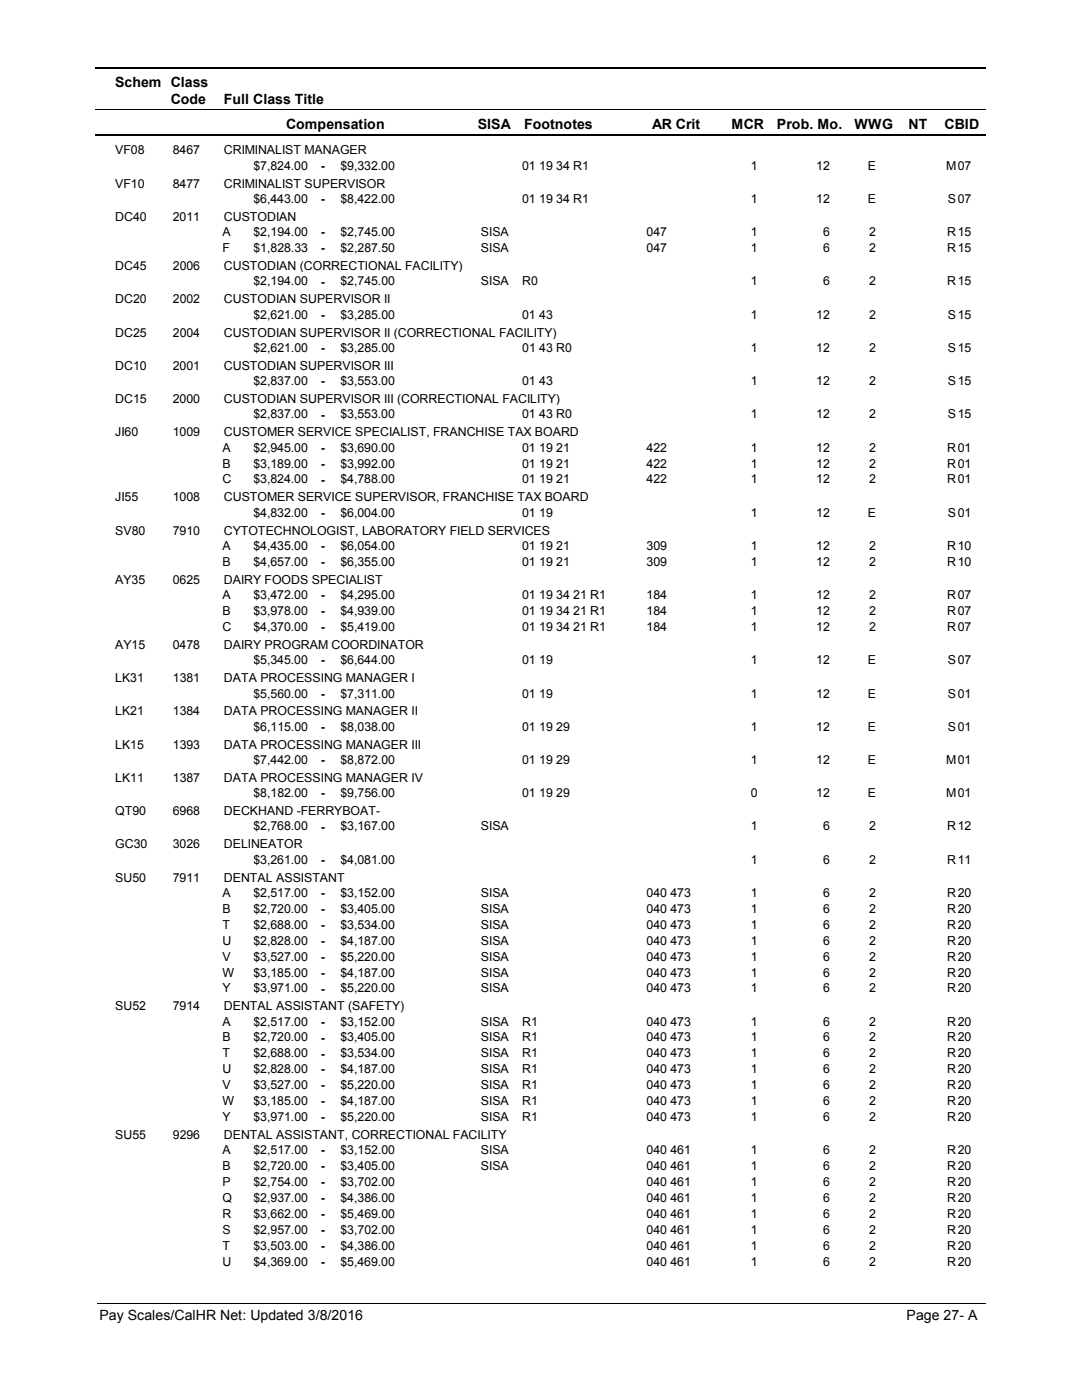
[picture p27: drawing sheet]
<svg xmlns="http://www.w3.org/2000/svg" width="216mm" height="279mm" viewBox="0 0 216 279" stroke-linecap="round" stroke-linejoin="round" font-family="sans-serif">
<defs><g id="words">
<g font-size="2.8">
<text x="23" y="17.3">Schem Class</text>
<text x="34.1" y="20.7">Code</text>
<text x="44.6" y="20.7">Full Class Title</text>
<text x="57.1" y="25.7">Compensation</text>
<text x="95.3" y="25.7">SISA</text>
<text x="104.6" y="25.7">Footnotes</text>
<text x="130.2" y="25.7">AR Crit</text>
<text x="146" y="25.7">MCR</text>
<text x="155.1" y="25.7">Prob. Mo.</text>
<text x="170.5" y="25.7">WWG</text>
<text x="181.3" y="25.7">NT</text>
<text x="188.5" y="25.7">CBID</text>
<text x="19.8" y="263.4">Pay Scales/CalHR Net: Updated 3/8/2016</text>
<text x="180.9" y="263.4">Page 27- A</text>
</g>
<g font-size="2.5">
<text x="23" y="30.8">VF08</text>
<text x="34.5" y="30.8">8467</text>
<text x="44.7" y="30.8">CRIMINALIST MANAGER</text>
<text x="50.6" y="33.9">$7,824.00</text>
<text x="64" y="33.9">-</text>
<text x="67.9" y="33.9">$9,332.00</text>
<text x="104.2" y="33.9">01 19 34 R1</text>
<text x="149.8" y="33.9">1</text>
<text x="162.9" y="33.9">12</text>
<text x="173.2" y="33.9">E</text>
<text x="188.8" y="33.9">M</text>
<text x="191.1" y="33.9">07</text>
<text x="23" y="37.5">VF10</text>
<text x="34.5" y="37.5">8477</text>
<text x="44.7" y="37.5">CRIMINALIST SUPERVISOR</text>
<text x="50.6" y="40.5">$6,443.00</text>
<text x="64" y="40.6">-</text>
<text x="67.9" y="40.5">$8,422.00</text>
<text x="104.2" y="40.5">01 19 34 R1</text>
<text x="149.8" y="40.5">1</text>
<text x="162.9" y="40.5">12</text>
<text x="173.2" y="40.5">E</text>
<text x="189.2" y="40.5">S</text>
<text x="191.1" y="40.5">07</text>
<text x="23" y="44.1">DC40</text>
<text x="34.5" y="44.1">2011</text>
<text x="44.4" y="47.2">A</text>
<text x="44.7" y="44.1">CUSTODIAN</text>
<text x="50.6" y="47.2">$2,194.00</text>
<text x="64" y="47.2">-</text>
<text x="67.9" y="47.2">$2,745.00</text>
<text x="96" y="47.2">SISA</text>
<text x="129" y="47.2">047</text>
<text x="149.8" y="47.2">1</text>
<text x="164.3" y="47.2">6</text>
<text x="173.5" y="47.2">2</text>
<text x="189" y="47.2">R</text>
<text x="191.1" y="47.2">15</text>
<text x="23" y="53.9">DC45</text>
<text x="34.5" y="53.9">2006</text>
<text x="44.4" y="50.3">F</text>
<text x="44.7" y="53.9">CUSTODIAN (CORRECTIONAL FACILITY)</text>
<text x="50.6" y="50.3">$1,828.33</text>
<text x="64" y="50.4">-</text>
<text x="67.9" y="50.3">$2,287.50</text>
<text x="96" y="50.3">SISA</text>
<text x="129" y="50.3">047</text>
<text x="149.8" y="50.3">1</text>
<text x="164.3" y="50.3">6</text>
<text x="173.5" y="50.3">2</text>
<text x="189" y="50.3">R</text>
<text x="191.1" y="50.3">15</text>
<text x="50.6" y="57">$2,194.00</text>
<text x="64" y="57">-</text>
<text x="67.9" y="57">$2,745.00</text>
<text x="96" y="57">SISA</text>
<text x="104.2" y="57">R0</text>
<text x="149.8" y="57">1</text>
<text x="164.3" y="57">6</text>
<text x="173.5" y="57">2</text>
<text x="189" y="57">R</text>
<text x="191.1" y="57">15</text>
<text x="23" y="60.6">DC20</text>
<text x="34.5" y="60.6">2002</text>
<text x="44.7" y="60.6">CUSTODIAN SUPERVISOR II</text>
<text x="50.6" y="63.6">$2,621.00</text>
<text x="64" y="63.7">-</text>
<text x="67.9" y="63.6">$3,285.00</text>
<text x="104.2" y="63.6">01 43</text>
<text x="149.8" y="63.6">1</text>
<text x="162.9" y="63.6">12</text>
<text x="173.5" y="63.6">2</text>
<text x="189.2" y="63.6">S</text>
<text x="191.1" y="63.6">15</text>
<text x="23" y="67.2">DC25</text>
<text x="34.5" y="67.2">2004</text>
<text x="44.7" y="67.2">CUSTODIAN SUPERVISOR II (CORRECTIONAL FACILITY)</text>
<text x="50.6" y="70.2">$2,621.00</text>
<text x="64" y="70.3">-</text>
<text x="67.9" y="70.2">$3,285.00</text>
<text x="104.2" y="70.2">01 43 R0</text>
<text x="149.8" y="70.2">1</text>
<text x="162.9" y="70.2">12</text>
<text x="173.5" y="70.2">2</text>
<text x="189.2" y="70.2">S</text>
<text x="191.1" y="70.2">15</text>
<text x="23" y="73.8">DC10</text>
<text x="34.5" y="73.8">2001</text>
<text x="44.7" y="73.8">CUSTODIAN SUPERVISOR III</text>
<text x="50.6" y="76.9">$2,837.00</text>
<text x="64" y="76.9">-</text>
<text x="67.9" y="76.9">$3,553.00</text>
<text x="104.2" y="76.9">01 43</text>
<text x="149.8" y="76.9">1</text>
<text x="162.9" y="76.9">12</text>
<text x="173.5" y="76.9">2</text>
<text x="189.2" y="76.9">S</text>
<text x="191.1" y="76.9">15</text>
<text x="23" y="80.5">DC15</text>
<text x="34.5" y="80.5">2000</text>
<text x="44.7" y="80.5">CUSTODIAN SUPERVISOR III (CORRECTIONAL FACILITY)</text>
<text x="50.6" y="83.5">$2,837.00</text>
<text x="64" y="83.6">-</text>
<text x="67.9" y="83.5">$3,553.00</text>
<text x="104.2" y="83.5">01 43 R0</text>
<text x="149.8" y="83.5">1</text>
<text x="162.9" y="83.5">12</text>
<text x="173.5" y="83.5">2</text>
<text x="189.2" y="83.5">S</text>
<text x="191.1" y="83.5">15</text>
<text x="23" y="87.1">JI60</text>
<text x="34.5" y="87.1">1009</text>
<text x="44.7" y="87.1">CUSTOMER SERVICE SPECIALIST, FRANCHISE TAX BOARD</text>
<text x="44.4" y="90.1">A</text>
<text x="44.4" y="93.3">B</text>
<text x="50.6" y="90.1">$2,945.00</text>
<text x="50.6" y="93.3">$3,189.00</text>
<text x="64" y="90.2">-</text>
<text x="64" y="93.3">-</text>
<text x="67.9" y="90.1">$3,690.00</text>
<text x="67.9" y="93.3">$3,992.00</text>
<text x="104.2" y="90.1">01 19 21</text>
<text x="104.2" y="93.3">01 19 21</text>
<text x="129" y="90.1">422</text>
<text x="129" y="93.3">422</text>
<text x="149.8" y="90.1">1</text>
<text x="149.8" y="93.3">1</text>
<text x="162.9" y="90.1">12</text>
<text x="162.9" y="93.3">12</text>
<text x="173.5" y="90.1">2</text>
<text x="173.5" y="93.3">2</text>
<text x="189" y="90.1">R</text>
<text x="189" y="93.3">R</text>
<text x="191.1" y="90.1">01</text>
<text x="191.1" y="93.3">01</text>
<text x="23" y="100.1">JI55</text>
<text x="34.5" y="100.1">1008</text>
<text x="44.4" y="96.5">C</text>
<text x="44.7" y="100.1">CUSTOMER SERVICE SUPERVISOR, FRANCHISE TAX BOARD</text>
<text x="50.6" y="96.5">$3,824.00</text>
<text x="64" y="96.5">-</text>
<text x="67.9" y="96.5">$4,788.00</text>
<text x="104.2" y="96.5">01 19 21</text>
<text x="129" y="96.5">422</text>
<text x="149.8" y="96.5">1</text>
<text x="162.9" y="96.5">12</text>
<text x="173.5" y="96.5">2</text>
<text x="189" y="96.5">R</text>
<text x="191.1" y="96.5">01</text>
<text x="23" y="106.7">SV80</text>
<text x="34.5" y="106.7">7910</text>
<text x="44.7" y="106.7">CYTOTECHNOLOGIST, LABORATORY FIELD SERVICES</text>
<text x="50.6" y="103.1">$4,832.00</text>
<text x="64" y="103.2">-</text>
<text x="67.9" y="103.1">$6,004.00</text>
<text x="104.2" y="103.1">01 19</text>
<text x="149.8" y="103.1">1</text>
<text x="162.9" y="103.1">12</text>
<text x="173.2" y="103.1">E</text>
<text x="189.2" y="103.1">S</text>
<text x="191.1" y="103.1">01</text>
<text x="44.4" y="109.8">A</text>
<text x="44.4" y="113">B</text>
<text x="50.6" y="109.8">$4,435.00</text>
<text x="50.6" y="113">$4,657.00</text>
<text x="64" y="109.8">-</text>
<text x="64" y="113">-</text>
<text x="67.9" y="109.8">$6,054.00</text>
<text x="67.9" y="113">$6,355.00</text>
<text x="104.2" y="109.8">01 19 21</text>
<text x="104.2" y="113">01 19 21</text>
<text x="129" y="109.8">309</text>
<text x="129" y="113">309</text>
<text x="149.8" y="109.8">1</text>
<text x="149.8" y="113">1</text>
<text x="162.9" y="109.8">12</text>
<text x="162.9" y="113">12</text>
<text x="173.5" y="109.8">2</text>
<text x="173.5" y="113">2</text>
<text x="189" y="109.8">R</text>
<text x="189" y="113">R</text>
<text x="191.1" y="109.8">10</text>
<text x="191.1" y="113">10</text>
<text x="23" y="116.5">AY35</text>
<text x="34.5" y="116.5">0625</text>
<text x="44.4" y="119.6">A</text>
<text x="44.7" y="116.5">DAIRY FOODS SPECIALIST</text>
<text x="50.6" y="119.6">$3,472.00</text>
<text x="64" y="119.6">-</text>
<text x="67.9" y="119.6">$4,295.00</text>
<text x="104.2" y="119.6">01 19 34 21 R1</text>
<text x="129" y="119.6">184</text>
<text x="149.8" y="119.6">1</text>
<text x="162.9" y="119.6">12</text>
<text x="173.5" y="119.6">2</text>
<text x="189" y="119.6">R</text>
<text x="191.1" y="119.6">07</text>
<text x="44.4" y="122.7">B</text>
<text x="44.4" y="125.9">C</text>
<text x="50.6" y="122.7">$3,978.00</text>
<text x="50.6" y="125.9">$4,370.00</text>
<text x="64" y="122.8">-</text>
<text x="64" y="126">-</text>
<text x="67.9" y="122.7">$4,939.00</text>
<text x="67.9" y="125.9">$5,419.00</text>
<text x="104.2" y="122.7">01 19 34 21 R1</text>
<text x="104.2" y="125.9">01 19 34 21 R1</text>
<text x="129" y="122.7">184</text>
<text x="129" y="125.9">184</text>
<text x="149.8" y="122.7">1</text>
<text x="149.8" y="125.9">1</text>
<text x="162.9" y="122.7">12</text>
<text x="162.9" y="125.9">12</text>
<text x="173.5" y="122.7">2</text>
<text x="173.5" y="125.9">2</text>
<text x="189" y="122.7">R</text>
<text x="189" y="125.9">R</text>
<text x="191.1" y="122.7">07</text>
<text x="191.1" y="125.9">07</text>
<text x="23" y="129.5">AY15</text>
<text x="34.5" y="129.5">0478</text>
<text x="44.7" y="129.5">DAIRY PROGRAM COORDINATOR</text>
<text x="23" y="136.2">LK31</text>
<text x="34.5" y="136.2">1381</text>
<text x="44.7" y="136.2">DATA PROCESSING MANAGER I</text>
<text x="50.6" y="132.6">$5,345.00</text>
<text x="64" y="132.6">-</text>
<text x="67.9" y="132.6">$6,644.00</text>
<text x="104.2" y="132.6">01 19</text>
<text x="149.8" y="132.6">1</text>
<text x="162.9" y="132.6">12</text>
<text x="173.2" y="132.6">E</text>
<text x="189.2" y="132.6">S</text>
<text x="191.1" y="132.6">07</text>
<text x="23" y="142.8">LK21</text>
<text x="34.5" y="142.8">1384</text>
<text x="44.7" y="142.8">DATA PROCESSING MANAGER II</text>
<text x="50.6" y="139.2">$5,560.00</text>
<text x="64" y="139.2">-</text>
<text x="67.9" y="139.2">$7,311.00</text>
<text x="104.2" y="139.2">01 19</text>
<text x="149.8" y="139.2">1</text>
<text x="162.9" y="139.2">12</text>
<text x="173.2" y="139.2">E</text>
<text x="189.2" y="139.2">S</text>
<text x="191.1" y="139.2">01</text>
<text x="23" y="149.4">LK15</text>
<text x="34.5" y="149.4">1393</text>
<text x="44.7" y="149.4">DATA PROCESSING MANAGER III</text>
<text x="50.6" y="145.8">$6,115.00</text>
<text x="64" y="145.9">-</text>
<text x="67.9" y="145.8">$8,038.00</text>
<text x="104.2" y="145.8">01 19 29</text>
<text x="149.8" y="145.8">1</text>
<text x="162.9" y="145.8">12</text>
<text x="173.2" y="145.8">E</text>
<text x="189.2" y="145.8">S</text>
<text x="191.1" y="145.8">01</text>
<text x="50.6" y="152.5">$7,442.00</text>
<text x="64" y="152.5">-</text>
<text x="67.9" y="152.5">$8,872.00</text>
<text x="104.2" y="152.5">01 19 29</text>
<text x="149.8" y="152.5">1</text>
<text x="162.9" y="152.5">12</text>
<text x="173.2" y="152.5">E</text>
<text x="188.8" y="152.5">M</text>
<text x="191.1" y="152.5">01</text>
<text x="23" y="156.1">LK11</text>
<text x="34.5" y="156.1">1387</text>
<text x="44.7" y="156.1">DATA PROCESSING MANAGER IV</text>
<text x="50.6" y="159.1">$8,182.00</text>
<text x="64" y="159.2">-</text>
<text x="67.9" y="159.1">$9,756.00</text>
<text x="104.2" y="159.1">01 19 29</text>
<text x="149.8" y="159.1">0</text>
<text x="162.9" y="159.1">12</text>
<text x="173.2" y="159.1">E</text>
<text x="188.8" y="159.1">M</text>
<text x="191.1" y="159.1">01</text>
<text x="23" y="162.7">QT90</text>
<text x="34.5" y="162.7">6968</text>
<text x="44.7" y="162.7">DECKHAND -FERRYBOAT-</text>
<text x="50.6" y="165.7">$2,768.00</text>
<text x="64" y="165.8">-</text>
<text x="67.9" y="165.7">$3,167.00</text>
<text x="96" y="165.7">SISA</text>
<text x="149.8" y="165.7">1</text>
<text x="164.3" y="165.7">6</text>
<text x="173.5" y="165.7">2</text>
<text x="189" y="165.7">R</text>
<text x="191.1" y="165.7">12</text>
<text x="23" y="169.3">GC30</text>
<text x="34.5" y="169.3">3026</text>
<text x="44.7" y="169.3">DELINEATOR</text>
<text x="50.6" y="172.4">$3,261.00</text>
<text x="64" y="172.4">-</text>
<text x="67.9" y="172.4">$4,081.00</text>
<text x="149.8" y="172.4">1</text>
<text x="164.3" y="172.4">6</text>
<text x="173.5" y="172.4">2</text>
<text x="189" y="172.4">R</text>
<text x="191.1" y="172.4">11</text>
<text x="23" y="176">SU50</text>
<text x="34.5" y="176">7911</text>
<text x="44.4" y="179">A</text>
<text x="44.7" y="176">DENTAL ASSISTANT</text>
<text x="50.6" y="179">$2,517.00</text>
<text x="64" y="179.1">-</text>
<text x="67.9" y="179">$3,152.00</text>
<text x="96" y="179">SISA</text>
<text x="129" y="179">040 473</text>
<text x="149.8" y="179">1</text>
<text x="164.3" y="179">6</text>
<text x="173.5" y="179">2</text>
<text x="189" y="179">R</text>
<text x="191.1" y="179">20</text>
<text x="44.4" y="182.2">B</text>
<text x="44.4" y="185.4">T</text>
<text x="50.6" y="182.2">$2,720.00</text>
<text x="50.6" y="185.4">$2,688.00</text>
<text x="64" y="182.2">-</text>
<text x="64" y="185.4">-</text>
<text x="67.9" y="182.2">$3,405.00</text>
<text x="67.9" y="185.4">$3,534.00</text>
<text x="96" y="182.2">SISA</text>
<text x="96" y="185.4">SISA</text>
<text x="129" y="182.2">040 473</text>
<text x="129" y="185.4">040 473</text>
<text x="149.8" y="182.2">1</text>
<text x="149.8" y="185.4">1</text>
<text x="164.3" y="182.2">6</text>
<text x="164.3" y="185.4">6</text>
<text x="173.5" y="182.2">2</text>
<text x="173.5" y="185.4">2</text>
<text x="189" y="182.2">R</text>
<text x="189" y="185.4">R</text>
<text x="191.1" y="182.2">20</text>
<text x="191.1" y="185.4">20</text>
<text x="44.4" y="188.6">U</text>
<text x="44.4" y="191.7">V</text>
<text x="50.6" y="188.6">$2,828.00</text>
<text x="50.6" y="191.7">$3,527.00</text>
<text x="64" y="188.6">-</text>
<text x="64" y="191.8">-</text>
<text x="67.9" y="188.6">$4,187.00</text>
<text x="67.9" y="191.7">$5,220.00</text>
<text x="96" y="188.6">SISA</text>
<text x="96" y="191.7">SISA</text>
<text x="129" y="188.6">040 473</text>
<text x="129" y="191.7">040 473</text>
<text x="149.8" y="188.6">1</text>
<text x="149.8" y="191.7">1</text>
<text x="164.3" y="188.6">6</text>
<text x="164.3" y="191.7">6</text>
<text x="173.5" y="188.6">2</text>
<text x="173.5" y="191.7">2</text>
<text x="189" y="188.6">R</text>
<text x="189" y="191.7">R</text>
<text x="191.1" y="188.6">20</text>
<text x="191.1" y="191.7">20</text>
<text x="44.4" y="194.9">W</text>
<text x="50.6" y="194.9">$3,185.00</text>
<text x="64" y="194.9">-</text>
<text x="67.9" y="194.9">$4,187.00</text>
<text x="96" y="194.9">SISA</text>
<text x="129" y="194.9">040 473</text>
<text x="149.8" y="194.9">1</text>
<text x="164.3" y="194.9">6</text>
<text x="173.5" y="194.9">2</text>
<text x="189" y="194.9">R</text>
<text x="191.1" y="194.9">20</text>
<text x="23" y="201.7">SU52</text>
<text x="34.5" y="201.7">7914</text>
<text x="44.4" y="198.1">Y</text>
<text x="44.7" y="201.7">DENTAL ASSISTANT (SAFETY)</text>
<text x="50.6" y="198.1">$3,971.00</text>
<text x="64" y="198.1">-</text>
<text x="67.9" y="198.1">$5,220.00</text>
<text x="96" y="198.1">SISA</text>
<text x="129" y="198.1">040 473</text>
<text x="149.8" y="198.1">1</text>
<text x="164.3" y="198.1">6</text>
<text x="173.5" y="198.1">2</text>
<text x="189" y="198.1">R</text>
<text x="191.1" y="198.1">20</text>
<text x="44.4" y="204.7">A</text>
<text x="44.4" y="207.9">B</text>
<text x="50.6" y="204.7">$2,517.00</text>
<text x="50.6" y="207.9">$2,720.00</text>
<text x="64" y="204.7">-</text>
<text x="64" y="207.9">-</text>
<text x="67.9" y="204.7">$3,152.00</text>
<text x="67.9" y="207.9">$3,405.00</text>
<text x="96" y="204.7">SISA</text>
<text x="96" y="207.9">SISA</text>
<text x="104.2" y="204.7">R1</text>
<text x="104.2" y="207.9">R1</text>
<text x="129" y="204.7">040 473</text>
<text x="129" y="207.9">040 473</text>
<text x="149.8" y="204.7">1</text>
<text x="149.8" y="207.9">1</text>
<text x="164.3" y="204.7">6</text>
<text x="164.3" y="207.9">6</text>
<text x="173.5" y="204.7">2</text>
<text x="173.5" y="207.9">2</text>
<text x="189" y="204.7">R</text>
<text x="189" y="207.9">R</text>
<text x="191.1" y="204.7">20</text>
<text x="191.1" y="207.9">20</text>
<text x="44.4" y="211">T</text>
<text x="44.4" y="214.2">U</text>
<text x="50.6" y="211">$2,688.00</text>
<text x="50.6" y="214.2">$2,828.00</text>
<text x="64" y="211.1">-</text>
<text x="64" y="214.2">-</text>
<text x="67.9" y="211">$3,534.00</text>
<text x="67.9" y="214.2">$4,187.00</text>
<text x="96" y="211">SISA</text>
<text x="96" y="214.2">SISA</text>
<text x="104.2" y="211">R1</text>
<text x="104.2" y="214.2">R1</text>
<text x="129" y="211">040 473</text>
<text x="129" y="214.2">040 473</text>
<text x="149.8" y="211">1</text>
<text x="149.8" y="214.2">1</text>
<text x="164.3" y="211">6</text>
<text x="164.3" y="214.2">6</text>
<text x="173.5" y="211">2</text>
<text x="173.5" y="214.2">2</text>
<text x="189" y="211">R</text>
<text x="189" y="214.2">R</text>
<text x="191.1" y="211">20</text>
<text x="191.1" y="214.2">20</text>
<text x="44.4" y="217.4">V</text>
<text x="44.4" y="220.6">W</text>
<text x="50.6" y="217.4">$3,527.00</text>
<text x="50.6" y="220.6">$3,185.00</text>
<text x="64" y="217.4">-</text>
<text x="64" y="220.6">-</text>
<text x="67.9" y="217.4">$5,220.00</text>
<text x="67.9" y="220.6">$4,187.00</text>
<text x="96" y="217.4">SISA</text>
<text x="96" y="220.6">SISA</text>
<text x="104.2" y="217.4">R1</text>
<text x="104.2" y="220.6">R1</text>
<text x="129" y="217.4">040 473</text>
<text x="129" y="220.6">040 473</text>
<text x="149.8" y="217.4">1</text>
<text x="149.8" y="220.6">1</text>
<text x="164.3" y="217.4">6</text>
<text x="164.3" y="220.6">6</text>
<text x="173.5" y="217.4">2</text>
<text x="173.5" y="220.6">2</text>
<text x="189" y="217.4">R</text>
<text x="189" y="220.6">R</text>
<text x="191.1" y="217.4">20</text>
<text x="191.1" y="220.6">20</text>
<text x="23" y="227.3">SU55</text>
<text x="34.5" y="227.3">9296</text>
<text x="44.4" y="223.7">Y</text>
<text x="44.7" y="227.3">DENTAL ASSISTANT, CORRECTIONAL FACILITY</text>
<text x="50.6" y="223.7">$3,971.00</text>
<text x="64" y="223.8">-</text>
<text x="67.9" y="223.7">$5,220.00</text>
<text x="96" y="223.7">SISA</text>
<text x="104.2" y="223.7">R1</text>
<text x="129" y="223.7">040 473</text>
<text x="149.8" y="223.7">1</text>
<text x="164.3" y="223.7">6</text>
<text x="173.5" y="223.7">2</text>
<text x="189" y="223.7">R</text>
<text x="191.1" y="223.7">20</text>
<text x="44.4" y="230.4">A</text>
<text x="44.4" y="233.6">B</text>
<text x="50.6" y="230.4">$2,517.00</text>
<text x="50.6" y="233.6">$2,720.00</text>
<text x="64" y="230.4">-</text>
<text x="64" y="233.6">-</text>
<text x="67.9" y="230.4">$3,152.00</text>
<text x="67.9" y="233.6">$3,405.00</text>
<text x="96" y="230.4">SISA</text>
<text x="96" y="233.6">SISA</text>
<text x="129" y="230.4">040 461</text>
<text x="129" y="233.6">040 461</text>
<text x="149.8" y="230.4">1</text>
<text x="149.8" y="233.6">1</text>
<text x="164.3" y="230.4">6</text>
<text x="164.3" y="233.6">6</text>
<text x="173.5" y="230.4">2</text>
<text x="173.5" y="233.6">2</text>
<text x="189" y="230.4">R</text>
<text x="189" y="233.6">R</text>
<text x="191.1" y="230.4">20</text>
<text x="191.1" y="233.6">20</text>
<text x="44.4" y="236.7">P</text>
<text x="44.4" y="239.9">Q</text>
<text x="50.6" y="236.7">$2,754.00</text>
<text x="50.6" y="239.9">$2,937.00</text>
<text x="64" y="236.8">-</text>
<text x="64" y="240">-</text>
<text x="67.9" y="236.7">$3,702.00</text>
<text x="67.9" y="239.9">$4,386.00</text>
<text x="129" y="236.7">040 461</text>
<text x="129" y="239.9">040 461</text>
<text x="149.8" y="236.7">1</text>
<text x="149.8" y="239.9">1</text>
<text x="164.3" y="236.7">6</text>
<text x="164.3" y="239.9">6</text>
<text x="173.5" y="236.7">2</text>
<text x="173.5" y="239.9">2</text>
<text x="189" y="236.7">R</text>
<text x="189" y="239.9">R</text>
<text x="191.1" y="236.7">20</text>
<text x="191.1" y="239.9">20</text>
<text x="44.4" y="243.1">R</text>
<text x="50.6" y="243.1">$3,662.00</text>
<text x="64" y="243.1">-</text>
<text x="67.9" y="243.1">$5,469.00</text>
<text x="129" y="243.1">040 461</text>
<text x="149.8" y="243.1">1</text>
<text x="164.3" y="243.1">6</text>
<text x="173.5" y="243.1">2</text>
<text x="189" y="243.1">R</text>
<text x="191.1" y="243.1">20</text>
<text x="44.4" y="246.3">S</text>
<text x="44.4" y="249.4">T</text>
<text x="50.6" y="246.3">$2,957.00</text>
<text x="50.6" y="249.4">$3,503.00</text>
<text x="64" y="246.3">-</text>
<text x="64" y="249.5">-</text>
<text x="67.9" y="246.3">$3,702.00</text>
<text x="67.9" y="249.4">$4,386.00</text>
<text x="129" y="246.3">040 461</text>
<text x="129" y="249.4">040 461</text>
<text x="149.8" y="246.3">1</text>
<text x="149.8" y="249.4">1</text>
<text x="164.3" y="246.3">6</text>
<text x="164.3" y="249.4">6</text>
<text x="173.5" y="246.3">2</text>
<text x="173.5" y="249.4">2</text>
<text x="189" y="246.3">R</text>
<text x="189" y="249.4">R</text>
<text x="191.1" y="246.3">20</text>
<text x="191.1" y="249.4">20</text>
<text x="44.4" y="252.6">U</text>
<text x="50.6" y="252.6">$4,369.00</text>
<text x="64" y="252.7">-</text>
<text x="67.9" y="252.6">$5,469.00</text>
<text x="129" y="252.6">040 461</text>
<text x="149.8" y="252.6">1</text>
<text x="164.3" y="252.6">6</text>
<text x="173.5" y="252.6">2</text>
<text x="189" y="252.6">R</text>
<text x="191.1" y="252.6">20</text>
</g>
</g></defs>
<path d="M19 13.5h177.7M19 27h177.7" fill="none" stroke="#000" stroke-width=".36"/>
<path d="M19 21.9h177.7" fill="none" stroke="#000" stroke-width=".2"/>
<g fill="#fff">
<path d="M46.8 31.3h16.3v3h-16.3z" fill-rule="evenodd"/>
<path d="M190.8 31.3h4.1v3h-4.1z" fill-rule="evenodd"/>
<path d="M46.8 37.9h16.3v3h-16.3z" fill-rule="evenodd"/>
<path d="M190.8 37.9h4.1v3h-4.1z" fill-rule="evenodd"/>
<path d="M46.8 44.5h16.3v3h-16.3z" fill-rule="evenodd"/>
<path d="M190.8 44.5h4.1v3h-4.1z" fill-rule="evenodd"/>
<path d="M46.8 47.7h16.3v3h-16.3z" fill-rule="evenodd"/>
<path d="M190.8 47.7h4.1v3h-4.1z" fill-rule="evenodd"/>
<path d="M46.8 54.4h16.3v2.9h-16.3z" fill-rule="evenodd"/>
<path d="M190.8 54.4h4.1v2.9h-4.1z" fill-rule="evenodd"/>
<path d="M46.8 61h16.3v3h-16.3z" fill-rule="evenodd"/>
<path d="M190.8 61h4.1v3h-4.1z" fill-rule="evenodd"/>
<path d="M46.8 67.6h16.3v3h-16.3z" fill-rule="evenodd"/>
<path d="M190.8 67.6h4.1v3h-4.1z" fill-rule="evenodd"/>
<path d="M46.8 74.3h16.3v3h-16.3z" fill-rule="evenodd"/>
<path d="M190.8 74.3h4.1v3h-4.1z" fill-rule="evenodd"/>
<path d="M46.8 80.9h16.3v3h-16.3z" fill-rule="evenodd"/>
<path d="M190.8 80.9h4.1v3h-4.1z" fill-rule="evenodd"/>
<path d="M46.8 87.5h16.3v3h-16.3z" fill-rule="evenodd"/>
<path d="M190.8 87.5h4.1v3h-4.1z" fill-rule="evenodd"/>
<path d="M46.8 90.7h16.3v3h-16.3z" fill-rule="evenodd"/>
<path d="M190.8 90.7h4.1v3h-4.1z" fill-rule="evenodd"/>
<path d="M46.8 93.9h16.3v3h-16.3z" fill-rule="evenodd"/>
<path d="M190.8 93.9h4.1v3h-4.1z" fill-rule="evenodd"/>
<path d="M46.8 100.5h16.3v3h-16.3z" fill-rule="evenodd"/>
<path d="M190.8 100.5h4.1v3h-4.1z" fill-rule="evenodd"/>
<path d="M46.8 107.2h16.3v3h-16.3z" fill-rule="evenodd"/>
<path d="M190.8 107.2h4.1v3h-4.1z" fill-rule="evenodd"/>
<path d="M46.8 110.3h16.3v3h-16.3z" fill-rule="evenodd"/>
<path d="M190.8 110.3h4.1v3h-4.1z" fill-rule="evenodd"/>
<path d="M46.8 117h16.3v2.9h-16.3z" fill-rule="evenodd"/>
<path d="M190.8 117h4.1v2.9h-4.1z" fill-rule="evenodd"/>
<path d="M46.8 120.1h16.3v3h-16.3z" fill-rule="evenodd"/>
<path d="M190.8 120.1h4.1v3h-4.1z" fill-rule="evenodd"/>
<path d="M46.8 123.3h16.3v3h-16.3z" fill-rule="evenodd"/>
<path d="M190.8 123.3h4.1v3h-4.1z" fill-rule="evenodd"/>
<path d="M46.8 130h16.3v2.9h-16.3z" fill-rule="evenodd"/>
<path d="M190.8 130h4.1v2.9h-4.1z" fill-rule="evenodd"/>
<path d="M46.8 136.6h16.3v3h-16.3z" fill-rule="evenodd"/>
<path d="M190.8 136.6h4.1v3h-4.1z" fill-rule="evenodd"/>
<path d="M46.8 143.2h16.3v3h-16.3z" fill-rule="evenodd"/>
<path d="M190.8 143.2h4.1v3h-4.1z" fill-rule="evenodd"/>
<path d="M46.8 149.9h16.3v2.9h-16.3z" fill-rule="evenodd"/>
<path d="M190.8 149.9h4.1v2.9h-4.1z" fill-rule="evenodd"/>
<path d="M46.8 156.5h16.3v3h-16.3z" fill-rule="evenodd"/>
<path d="M190.8 156.5h4.1v3h-4.1z" fill-rule="evenodd"/>
<path d="M46.8 163.1h16.3v3h-16.3z" fill-rule="evenodd"/>
<path d="M190.8 163.1h4.1v3h-4.1z" fill-rule="evenodd"/>
<path d="M46.8 169.8h16.3v2.9h-16.3z" fill-rule="evenodd"/>
<path d="M190.8 169.8h4.1v2.9h-4.1z" fill-rule="evenodd"/>
<path d="M46.8 176.4h16.3v3h-16.3z" fill-rule="evenodd"/>
<path d="M190.8 176.4h4.1v3h-4.1z" fill-rule="evenodd"/>
<path d="M46.8 179.6h16.3v3h-16.3z" fill-rule="evenodd"/>
<path d="M190.8 179.6h4.1v3h-4.1z" fill-rule="evenodd"/>
<path d="M46.8 182.8h16.3v2.9h-16.3z" fill-rule="evenodd"/>
<path d="M190.8 182.8h4.1v2.9h-4.1z" fill-rule="evenodd"/>
<path d="M46.8 185.9h16.3v3h-16.3z" fill-rule="evenodd"/>
<path d="M190.8 185.9h4.1v3h-4.1z" fill-rule="evenodd"/>
<path d="M46.8 189.1h16.3v3h-16.3z" fill-rule="evenodd"/>
<path d="M190.8 189.1h4.1v3h-4.1z" fill-rule="evenodd"/>
<path d="M46.8 192.3h16.3v3h-16.3z" fill-rule="evenodd"/>
<path d="M190.8 192.3h4.1v3h-4.1z" fill-rule="evenodd"/>
<path d="M46.8 195.5h16.3v2.9h-16.3z" fill-rule="evenodd"/>
<path d="M190.8 195.5h4.1v2.9h-4.1z" fill-rule="evenodd"/>
<path d="M46.8 202.1h16.3v3h-16.3z" fill-rule="evenodd"/>
<path d="M190.8 202.1h4.1v3h-4.1z" fill-rule="evenodd"/>
<path d="M46.8 205.2h16.3v3h-16.3z" fill-rule="evenodd"/>
<path d="M190.8 205.2h4.1v3h-4.1z" fill-rule="evenodd"/>
<path d="M46.8 208.4h16.3v3h-16.3z" fill-rule="evenodd"/>
<path d="M190.8 208.4h4.1v3h-4.1z" fill-rule="evenodd"/>
<path d="M46.8 211.6h16.3v3h-16.3z" fill-rule="evenodd"/>
<path d="M190.8 211.6h4.1v3h-4.1z" fill-rule="evenodd"/>
<path d="M46.8 214.8h16.3v3h-16.3z" fill-rule="evenodd"/>
<path d="M190.8 214.8h4.1v3h-4.1z" fill-rule="evenodd"/>
<path d="M46.8 218h16.3v2.9h-16.3z" fill-rule="evenodd"/>
<path d="M190.8 218h4.1v2.9h-4.1z" fill-rule="evenodd"/>
<path d="M46.8 221.1h16.3v3h-16.3z" fill-rule="evenodd"/>
<path d="M190.8 221.1h4.1v3h-4.1z" fill-rule="evenodd"/>
<path d="M46.8 227.8h16.3v3h-16.3z" fill-rule="evenodd"/>
<path d="M190.8 227.8h4.1v3h-4.1z" fill-rule="evenodd"/>
<path d="M46.8 231h16.3v2.9h-16.3z" fill-rule="evenodd"/>
<path d="M190.8 231h4.1v2.9h-4.1z" fill-rule="evenodd"/>
<path d="M46.8 234.1h16.3v3h-16.3z" fill-rule="evenodd"/>
<path d="M190.8 234.1h4.1v3h-4.1z" fill-rule="evenodd"/>
<path d="M46.8 237.3h16.3v3h-16.3z" fill-rule="evenodd"/>
<path d="M190.8 237.3h4.1v3h-4.1z" fill-rule="evenodd"/>
<path d="M46.8 240.5h16.3v3h-16.3z" fill-rule="evenodd"/>
<path d="M190.8 240.5h4.1v3h-4.1z" fill-rule="evenodd"/>
<path d="M46.8 243.7h16.3v2.9h-16.3z" fill-rule="evenodd"/>
<path d="M190.8 243.7h4.1v2.9h-4.1z" fill-rule="evenodd"/>
<path d="M46.8 246.8h16.3v3h-16.3z" fill-rule="evenodd"/>
<path d="M190.8 246.8h4.1v3h-4.1z" fill-rule="evenodd"/>
<path d="M46.8 250h16.3v3h-16.3z" fill-rule="evenodd"/>
<path d="M190.8 250h4.1v3h-4.1z" fill-rule="evenodd"/>
</g>
<path d="M19.5 260.1h177.2" fill="none" stroke="#000" stroke-width=".2"/>
<use href="#words"/>
</svg>
